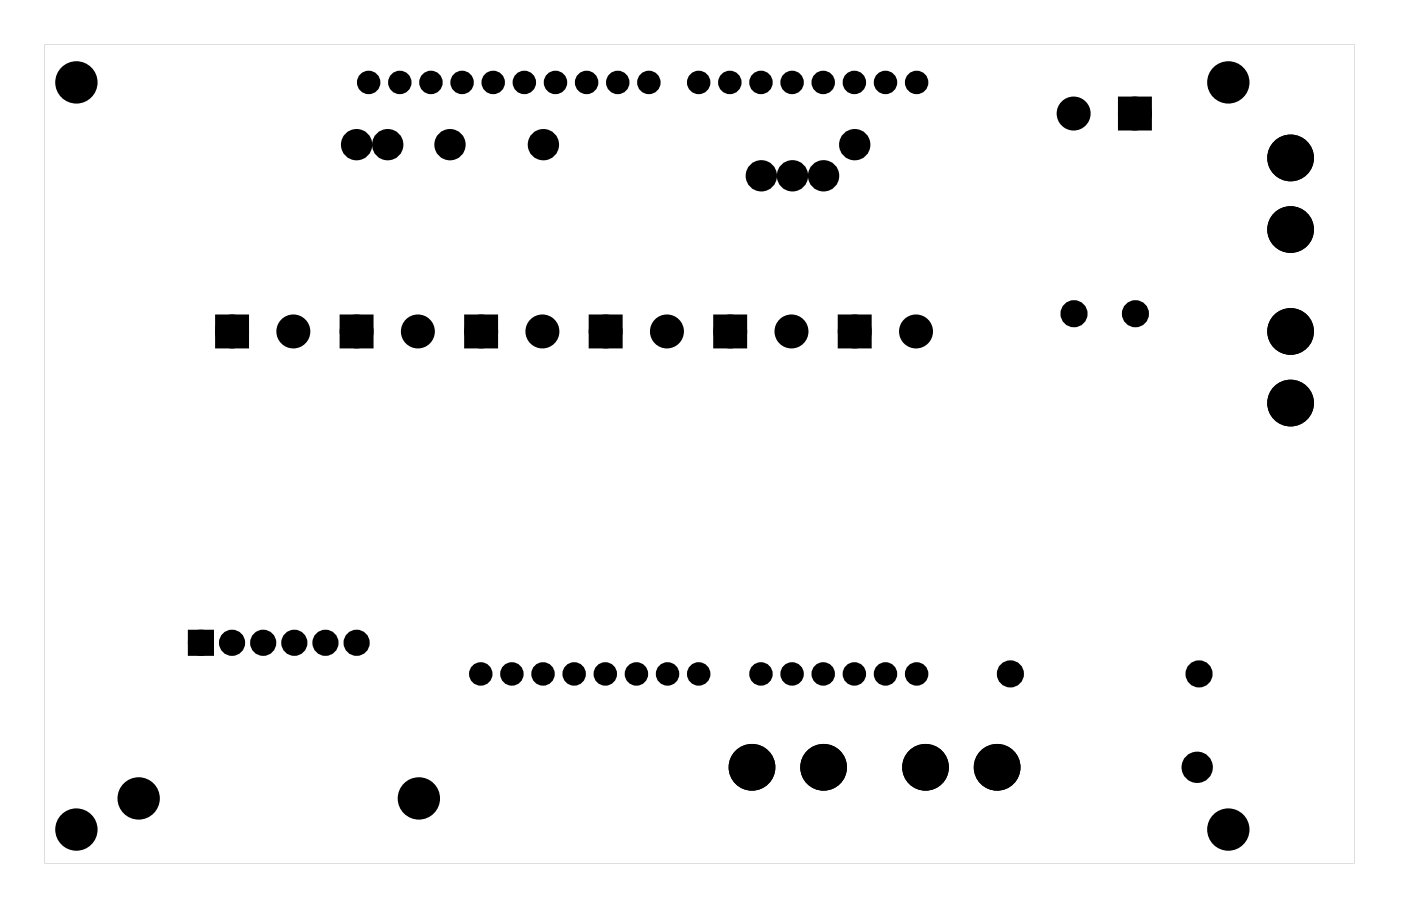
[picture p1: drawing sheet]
<svg xmlns="http://www.w3.org/2000/svg" width="114mm" height="74mm" viewBox="0 0 114 74" stroke-linecap="round" stroke-linejoin="round" font-family="sans-serif">
<g fill="#000">
<path d="M91.6 8.3h2v2h-2zM17.9 26h2v2h-2zM28.1 26h2v2h-2zM38.2 26h2.1v2h-2.1zM48.4 26h2v2h-2zM58.6 26h2v2h-2zM68.7 26h2v2h-2zM15.7 51.7h1.4v1.5h-1.4z"/>
<path d="M3.6 3.6h106.9v66.8h-106.9zM3.6 3.6v66.8h106.9v-66.8z"/>
</g>
<g fill="#000">
<circle cx="6.2" cy="6.7" r="1.6"/>
<circle cx="29.1" cy="11.8" r=".8"/>
<circle cx="30.1" cy="6.7" r=".67"/>
<circle cx="31.6" cy="11.8" r=".8"/>
<circle cx="32.6" cy="6.7" r=".67"/>
<circle cx="35.2" cy="6.7" r=".67"/>
<circle cx="36.7" cy="11.8" r=".8"/>
<circle cx="37.7" cy="6.7" r=".67"/>
<circle cx="40.2" cy="6.7" r=".67"/>
<circle cx="42.8" cy="6.7" r=".67"/>
<circle cx="44.3" cy="11.8" r=".8"/>
<circle cx="45.3" cy="6.7" r=".67"/>
<circle cx="47.9" cy="6.7" r=".67"/>
<circle cx="50.4" cy="6.7" r=".67"/>
<circle cx="52.9" cy="6.7" r=".67"/>
<circle cx="57" cy="6.7" r=".67"/>
<circle cx="59.5" cy="6.7" r=".67"/>
<circle cx="62.1" cy="6.7" r=".67"/>
<circle cx="62.1" cy="14.3" r=".8"/>
<circle cx="64.6" cy="6.7" r=".67"/>
<circle cx="64.7" cy="14.3" r=".8"/>
<circle cx="67.2" cy="6.7" r=".67"/>
<circle cx="67.2" cy="14.3" r=".8"/>
<circle cx="69.7" cy="6.7" r=".67"/>
<circle cx="69.7" cy="11.8" r=".8"/>
<circle cx="72.2" cy="6.7" r=".67"/>
<circle cx="74.8" cy="6.7" r=".67"/>
<circle cx="87.6" cy="9.3" r="1"/>
<circle cx="92.6" cy="9.3" r="1"/>
<circle cx="100.2" cy="6.7" r="1.6"/>
<circle cx="105.3" cy="12.9" r="1.52"/>
<circle cx="105.3" cy="18.7" r="1.52"/>
<circle cx="18.9" cy="27" r="1"/>
<circle cx="23.9" cy="27" r="1"/>
<circle cx="29.1" cy="27" r="1"/>
<circle cx="34.1" cy="27" r="1"/>
<circle cx="39.3" cy="27" r="1"/>
<circle cx="44.3" cy="27" r="1"/>
<circle cx="49.4" cy="27" r="1"/>
<circle cx="54.4" cy="27" r="1"/>
<circle cx="59.6" cy="27" r="1"/>
<circle cx="64.6" cy="27" r="1"/>
<circle cx="69.7" cy="27" r="1"/>
<circle cx="74.7" cy="27" r="1"/>
<circle cx="87.6" cy="25.6" r=".72"/>
<circle cx="92.6" cy="25.6" r=".72"/>
<circle cx="105.3" cy="32.9" r="1.52"/>
<circle cx="105.3" cy="27" r="1.52"/>
<circle cx="16.4" cy="52.4" r=".72"/>
<circle cx="18.9" cy="52.4" r=".72"/>
<circle cx="21.5" cy="52.4" r=".72"/>
<circle cx="24" cy="52.4" r=".72"/>
<circle cx="26.6" cy="52.4" r=".72"/>
<circle cx="29.1" cy="52.4" r=".72"/>
<circle cx="39.2" cy="55" r=".67"/>
<circle cx="41.8" cy="55" r=".67"/>
<circle cx="44.3" cy="55" r=".67"/>
<circle cx="46.8" cy="55" r=".67"/>
<circle cx="49.4" cy="55" r=".67"/>
<circle cx="51.9" cy="55" r=".67"/>
<circle cx="54.5" cy="55" r=".67"/>
<circle cx="57" cy="55" r=".67"/>
<circle cx="62.1" cy="55" r=".67"/>
<circle cx="64.6" cy="55" r=".67"/>
<circle cx="67.2" cy="55" r=".67"/>
<circle cx="69.7" cy="55" r=".67"/>
<circle cx="72.2" cy="55" r=".67"/>
<circle cx="74.8" cy="55" r=".67"/>
<circle cx="82.4" cy="55" r=".72"/>
<circle cx="97.8" cy="55" r=".72"/>
<circle cx="6.2" cy="67.7" r="1.6"/>
<circle cx="11.3" cy="65.1" r="1.6"/>
<circle cx="34.2" cy="65.1" r="1.6"/>
<circle cx="61.4" cy="62.6" r="1.52"/>
<circle cx="67.2" cy="62.6" r="1.52"/>
<circle cx="75.5" cy="62.6" r="1.52"/>
<circle cx="81.4" cy="62.6" r="1.52"/>
<circle cx="97.7" cy="62.6" r=".8"/>
<circle cx="100.2" cy="67.7" r="1.6"/>
</g>
<g fill="none" stroke="#000" stroke-width=".76" stroke-linecap="butt">
<path d="M91.6 8.3h2v2h-2zM17.9 26h2v2h-2zM28.1 26h2v2h-2zM38.2 26h2.1v2h-2.1zM48.4 26h2v2h-2zM58.6 26h2v2h-2zM68.7 26h2v2h-2z"/>
<circle cx="87.6" cy="9.3" r="1"/>
<circle cx="92.6" cy="9.3" r="1"/>
<circle cx="105.3" cy="18.7" r="1.52"/>
<circle cx="105.3" cy="12.9" r="1.52"/>
<circle cx="18.9" cy="27" r="1"/>
<circle cx="23.9" cy="27" r="1"/>
<circle cx="29.1" cy="27" r="1"/>
<circle cx="34.1" cy="27" r="1"/>
<circle cx="39.3" cy="27" r="1"/>
<circle cx="44.3" cy="27" r="1"/>
<circle cx="49.4" cy="27" r="1"/>
<circle cx="54.4" cy="27" r="1"/>
<circle cx="59.6" cy="27" r="1"/>
<circle cx="64.6" cy="27" r="1"/>
<circle cx="69.7" cy="27" r="1"/>
<circle cx="74.7" cy="27" r="1"/>
<circle cx="105.3" cy="27" r="1.52"/>
<circle cx="105.3" cy="32.9" r="1.52"/>
<circle cx="61.4" cy="62.6" r="1.52"/>
<circle cx="67.2" cy="62.6" r="1.52"/>
<circle cx="75.5" cy="62.6" r="1.52"/>
<circle cx="81.4" cy="62.6" r="1.52"/>
</g>
<g fill="none" stroke="#000" stroke-width=".78" stroke-linecap="butt">
<circle cx="87.6" cy="25.6" r=".72"/>
<circle cx="92.6" cy="25.6" r=".72"/>
<circle cx="82.4" cy="55" r=".72"/>
<circle cx="97.8" cy="55" r=".72"/>
</g>
<g fill="none" stroke="#000" stroke-width=".69" stroke-linecap="butt">
<path d="M15.7 51.7h1.4v1.5h-1.4z"/>
<circle cx="16.4" cy="52.4" r=".72"/>
<circle cx="18.9" cy="52.4" r=".72"/>
<circle cx="21.5" cy="52.4" r=".72"/>
<circle cx="24" cy="52.4" r=".72"/>
<circle cx="26.6" cy="52.4" r=".72"/>
<circle cx="29.1" cy="52.4" r=".72"/>
</g>
<g fill="none" stroke="#000" stroke-width=".57">
<circle cx="30.1" cy="6.7" r=".67"/>
<circle cx="32.6" cy="6.7" r=".67"/>
<circle cx="35.2" cy="6.7" r=".67"/>
<circle cx="37.7" cy="6.7" r=".67"/>
<circle cx="40.2" cy="6.7" r=".67"/>
<circle cx="42.8" cy="6.7" r=".67"/>
<circle cx="45.3" cy="6.7" r=".67"/>
<circle cx="47.9" cy="6.7" r=".67"/>
<circle cx="50.4" cy="6.7" r=".67"/>
<circle cx="52.9" cy="6.7" r=".67"/>
<circle cx="57" cy="6.7" r=".67"/>
<circle cx="59.5" cy="6.7" r=".67"/>
<circle cx="62.1" cy="6.7" r=".67"/>
<circle cx="64.6" cy="6.7" r=".67"/>
<circle cx="67.2" cy="6.7" r=".67"/>
<circle cx="69.7" cy="6.7" r=".67"/>
<circle cx="72.2" cy="6.7" r=".67"/>
<circle cx="74.8" cy="6.7" r=".67"/>
<circle cx="39.2" cy="55" r=".67"/>
<circle cx="41.8" cy="55" r=".67"/>
<circle cx="44.3" cy="55" r=".67"/>
<circle cx="46.8" cy="55" r=".67"/>
<circle cx="49.4" cy="55" r=".67"/>
<circle cx="51.9" cy="55" r=".67"/>
<circle cx="54.5" cy="55" r=".67"/>
<circle cx="57" cy="55" r=".67"/>
<circle cx="62.1" cy="55" r=".67"/>
<circle cx="64.6" cy="55" r=".67"/>
<circle cx="67.2" cy="55" r=".67"/>
<circle cx="69.7" cy="55" r=".67"/>
<circle cx="72.2" cy="55" r=".67"/>
<circle cx="74.8" cy="55" r=".67"/>
</g>
<g fill="none" stroke="#000" stroke-width=".95" stroke-linecap="butt">
<circle cx="29.1" cy="11.8" r=".8"/>
<circle cx="31.6" cy="11.8" r=".8"/>
<circle cx="36.7" cy="11.8" r=".8"/>
<circle cx="44.3" cy="11.8" r=".8"/>
<circle cx="62.1" cy="14.3" r=".8"/>
<circle cx="64.7" cy="14.3" r=".8"/>
<circle cx="67.2" cy="14.3" r=".8"/>
<circle cx="69.7" cy="11.8" r=".8"/>
<circle cx="97.7" cy="62.6" r=".8"/>
</g>
<g fill="none" stroke="#000" stroke-width=".25">
<circle cx="6.2" cy="6.7" r="1.6"/>
<circle cx="100.2" cy="6.7" r="1.6"/>
<circle cx="6.2" cy="67.7" r="1.6"/>
<circle cx="11.3" cy="65.1" r="1.6"/>
<circle cx="34.2" cy="65.1" r="1.6"/>
<circle cx="100.2" cy="67.7" r="1.6"/>
</g>
</svg>
